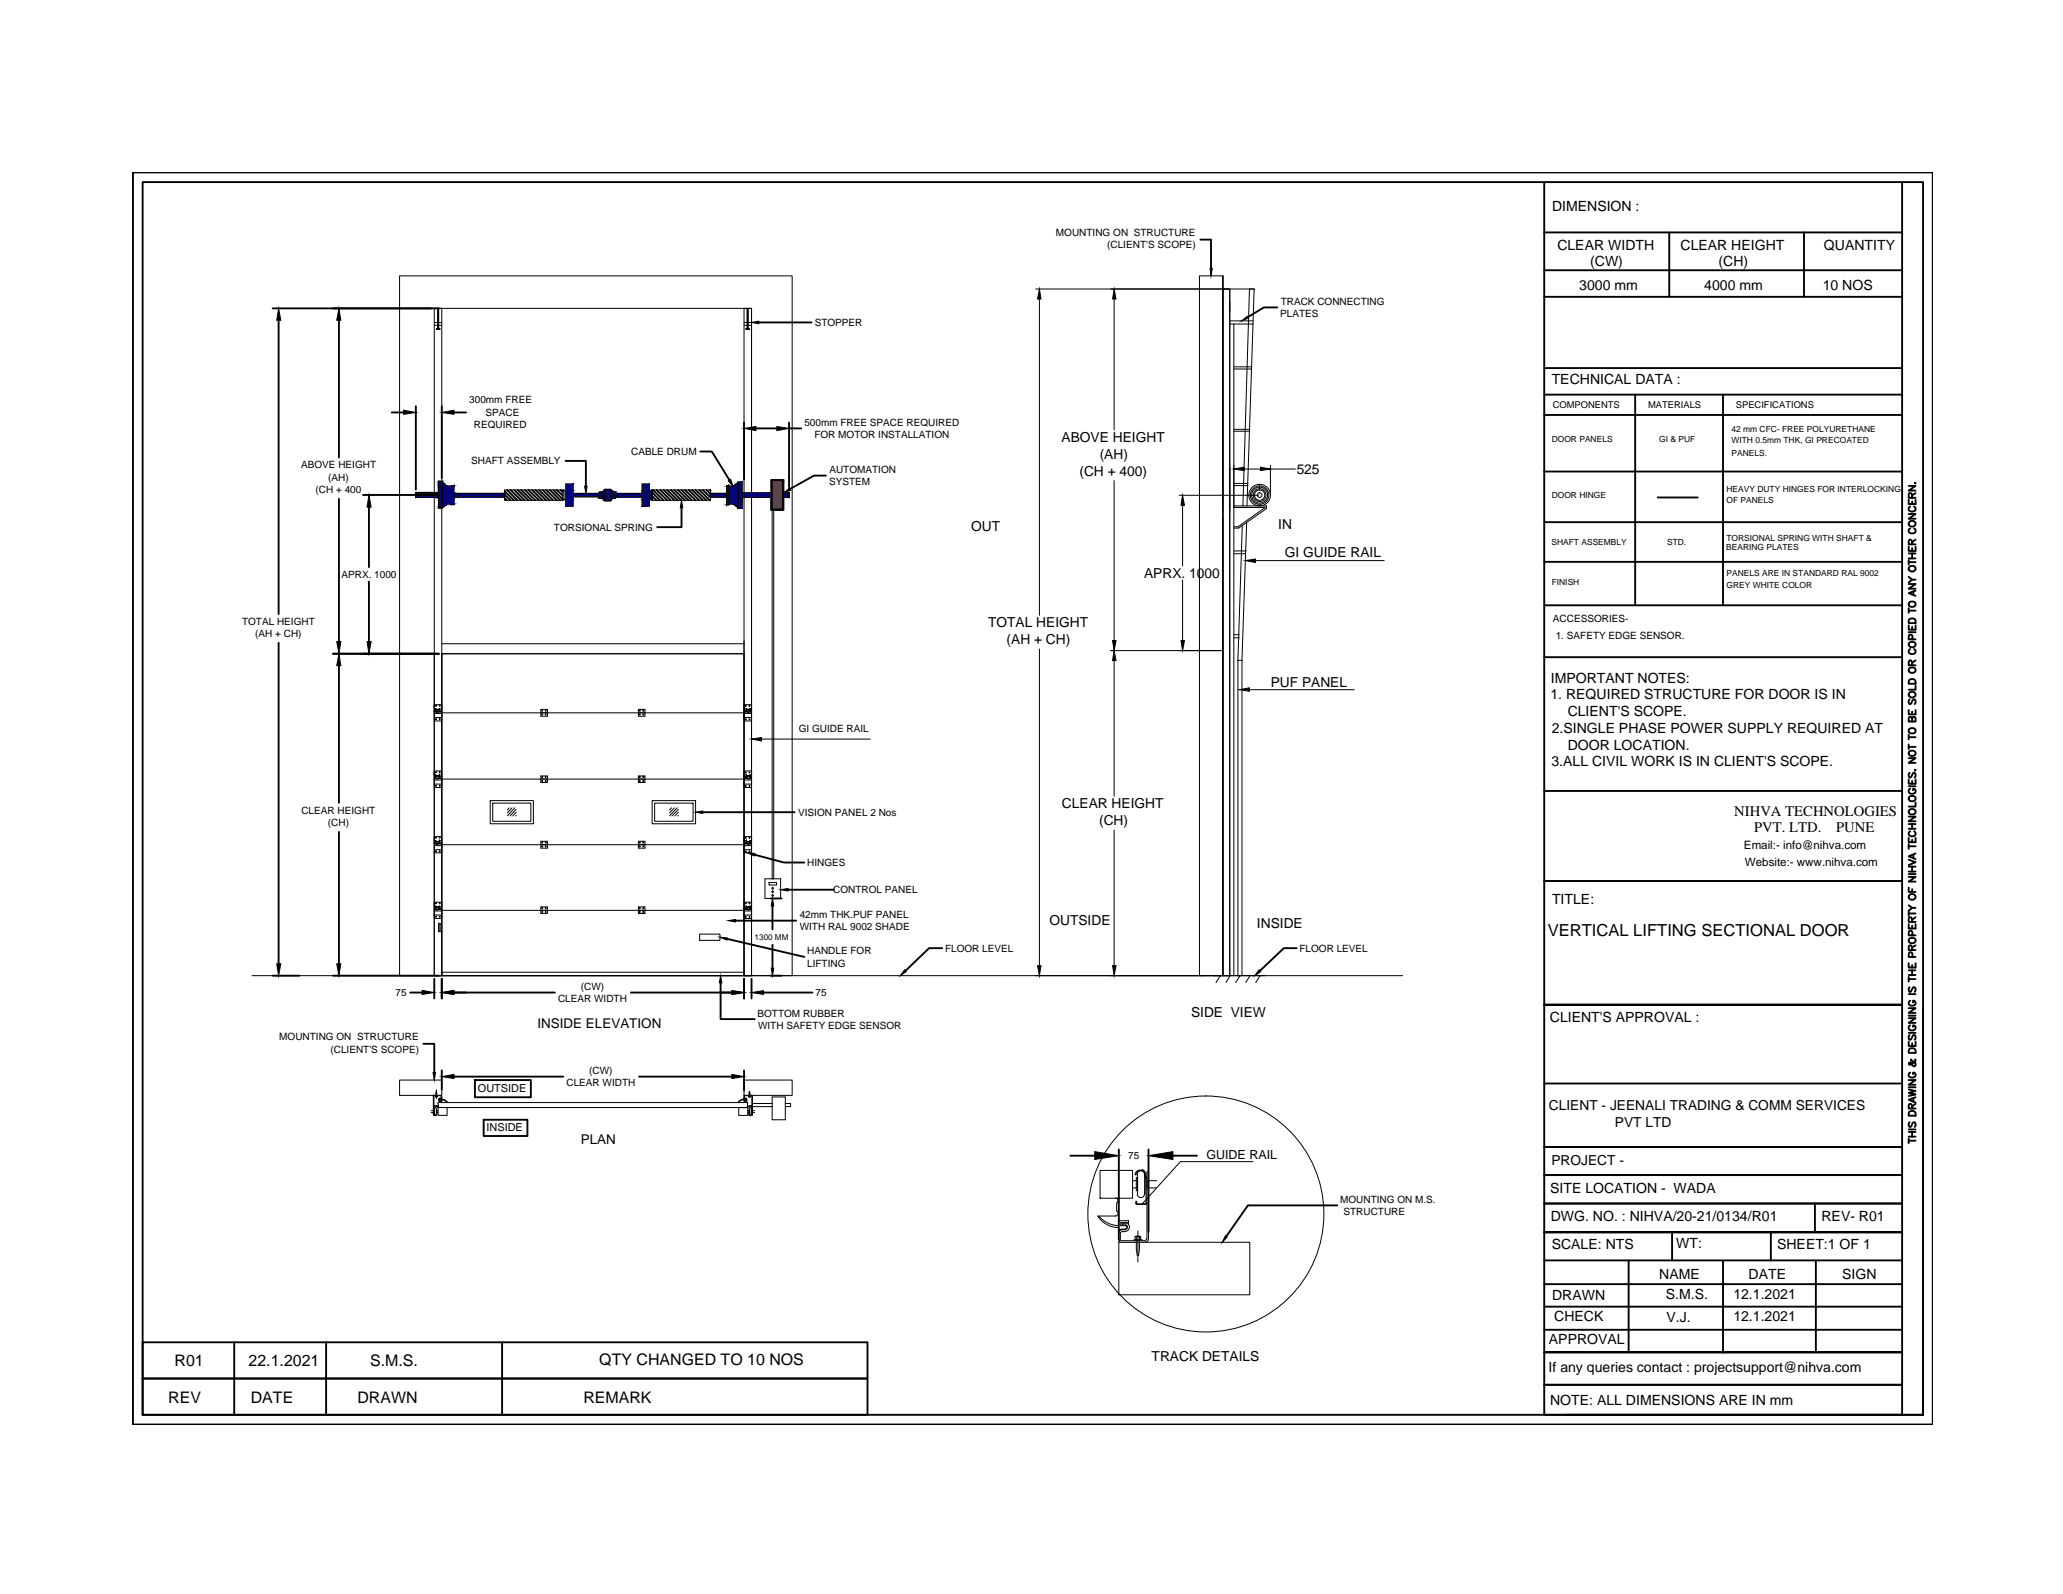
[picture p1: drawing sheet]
<svg xmlns="http://www.w3.org/2000/svg" width="279mm" height="216mm" viewBox="0 0 279 216" stroke-linecap="round" stroke-linejoin="round" font-family="sans-serif">
<defs><g id="words">
<g font-size="2.2">
<text x="209.6" y="126.8">VERTICAL LIFTING SECTIONAL DOOR</text>
<text x="23.6" y="185.1">R01</text>
<text x="33.7" y="185.1">22.1.2021</text>
<text x="50.1" y="185.1">S.M.S.</text>
<text x="81.2" y="184.9">QTY CHANGED TO 10 NOS</text>
<text x="22.8" y="190">REV</text>
<text x="34" y="190">DATE</text>
<text x="48.4" y="190">DRAWN</text>
<text x="79" y="190">REMARK</text>
</g>
<g font-size="2">
<text x="234.9" y="110.6">NIHVA TECHNOLOGIES</text>
<text x="237.6" y="112.7">PVT. LTD.</text>
<text x="248.7" y="112.7">PUNE</text>
</g>
<g font-size="1.9">
<text x="210.2" y="28.6">DIMENSION :</text>
<text x="210.9" y="33.8">CLEAR WIDTH</text>
<text x="227.6" y="33.8">CLEAR HEIGHT</text>
<text x="247" y="33.8">QUANTITY</text>
<text x="213.9" y="39.2">3000 mm</text>
<text x="215.4" y="36.1">(CW)</text>
<text x="230.8" y="39.2">4000 mm</text>
<text x="232.8" y="36.1">(CH)</text>
<text x="246.9" y="39.2">10 NOS</text>
<text x="210.2" y="52">TECHNICAL DATA :</text>
<text x="143.8" y="59.8">ABOVE HEIGHT</text>
<text x="146.2" y="64.4">(CH + 400)</text>
<text x="148.9" y="62.1">(AH)</text>
<text x="175.6" y="64.2">525</text>
<text x="131.5" y="71.9">OUT</text>
<text x="173.1" y="71.7">IN</text>
<text x="174" y="75.5">GI GUIDE RAIL</text>
<text x="155" y="78.3">APRX. 1000</text>
<text x="133.8" y="85">TOTAL HEIGHT</text>
<text x="136.3" y="87.3">(AH + CH)</text>
<text x="172.1" y="93">PUF PANEL</text>
<text x="210" y="94.7">1. REQUIRED STRUCTURE FOR DOOR IS IN</text>
<text x="210" y="92.5">IMPORTANT NOTES:</text>
<text x="210.2" y="99.3">2.SINGLE PHASE POWER SUPPLY REQUIRED AT</text>
<text x="212.3" y="97">CLIENT'S SCOPE.</text>
<text x="212.3" y="101.5">DOOR LOCATION.</text>
<text x="210.1" y="103.8">3.ALL CIVIL WORK IS IN CLIENT'S SCOPE.</text>
<text x="143.8" y="109.5">CLEAR HEIGHT</text>
<text x="148.9" y="111.8">(CH)</text>
<text x="142.1" y="125.3">OUTSIDE</text>
<text x="170.2" y="125.7">INSIDE</text>
<text x="210.2" y="122.5">TITLE:</text>
<text x="161.3" y="137.7">SIDE VIEW</text>
<text x="209.9" y="138.4">CLIENT'S APPROVAL :</text>
<text x="209.8" y="150.4">CLIENT - JEENALI TRADING &amp; COMM SERVICES</text>
<text x="218.7" y="152.7">PVT LTD</text>
<text x="209.9" y="161.6">SITE LOCATION - WADA</text>
<text x="210.1" y="157.8">PROJECT -</text>
<text x="210" y="165.4">DWG. NO. : NIHVA/20-21/0134/R01</text>
<text x="246.7" y="165.4">REV- R01</text>
<text x="210.2" y="169.2">SCALE: NTS</text>
<text x="224.7" y="173.2">NAME</text>
<text x="227" y="169.1">WT:</text>
<text x="236.8" y="173.2">DATE</text>
<text x="240.7" y="169.1">SHEET:1 OF 1</text>
<text x="249.5" y="173.2">SIGN</text>
<text x="210.2" y="176.1">DRAWN</text>
<text x="210.5" y="178.9">CHECK</text>
<text x="225.6" y="176">S.M.S.</text>
<text x="225.7" y="179.1">V.J.</text>
<text x="234.8" y="175.9">12.1.2021</text>
<text x="234.8" y="178.9">12.1.2021</text>
<text x="156" y="184.3">TRACK DETAILS</text>
<text x="209.7" y="185.8">If any queries contact : projectsupport@nihva.com</text>
<text x="209.8" y="182">APPROVAL</text>
<text x="209.9" y="190.3">NOTE: ALL DIMENSIONS ARE IN mm</text>
</g>
<g font-size="1.8">
<text x="72.8" y="139.2">INSIDE ELEVATION</text>
<text x="78.7" y="154.9">PLAN</text>
</g>
<text font-size="1.7" x="163.4" y="157">GUIDE RAIL</text>
<g font-size="1.6">
<text x="236.2" y="115">Email:- info@nihva.com</text>
<text x="236.3" y="117.3">Website:- www.nihva.com</text>
</g>
<g font-size="1.5">
<text x="64.7" y="147.9">OUTSIDE</text>
<text x="65.9" y="153.2">INSIDE</text>
</g>
<g font-size="1.4">
<text x="143" y="32">MOUNTING ON STRUCTURE</text>
<text x="150" y="33.6">(CLIENT'S SCOPE)</text>
<text x="173.5" y="41.3">TRACK CONNECTING</text>
<text x="110.3" y="44.1">STOPPER</text>
<text x="173.4" y="43">PLATES</text>
<text x="63.6" y="54.6">300mm FREE</text>
<text x="64.2" y="57.9">REQUIRED</text>
<text x="65.8" y="56.3">SPACE</text>
<text x="108.9" y="57.7">500mm FREE SPACE REQUIRED</text>
<text x="110.3" y="59.3">FOR MOTOR INSTALLATION</text>
<text x="40.8" y="63.4">ABOVE HEIGHT</text>
<text x="44.5" y="65.1">(AH)</text>
<text x="63.8" y="62.9">SHAFT ASSEMBLY</text>
<text x="85.5" y="61.6">CABLE DRUM</text>
<text x="112.3" y="65.7">SYSTEM</text>
<text x="112.3" y="64.1">AUTOMATION</text>
<text x="42.7" y="66.7">(CH + 400</text>
<text x="75" y="71.9">TORSIONAL SPRING</text>
<text x="46.2" y="78.3">APRX. 1000</text>
<text x="32.8" y="84.7">TOTAL HEIGHT</text>
<text x="34.6" y="86.3">(AH + CH)</text>
<text x="210.3" y="84.3">ACCESSORIES-</text>
<text x="210.7" y="86.6">1. SAFETY EDGE SENSOR.</text>
<text x="108.2" y="99.1">GI GUIDE RAIL</text>
<text x="40.8" y="110.2">CLEAR HEIGHT</text>
<text x="44.4" y="111.9">(CH)</text>
<text x="108.1" y="110.5">VISION PANEL 2 Nos</text>
<text x="109.3" y="117.3">HINGES</text>
<text x="108.3" y="124.4">42mm THK.PUF PANEL</text>
<text x="112.8" y="121">CONTROL PANEL</text>
<text x="108.3" y="126">WITH RAL 9002 SHADE</text>
<text x="109.3" y="129.3">HANDLE FOR</text>
<text x="109.3" y="130.9">LIFTING</text>
<text x="128" y="128.9">FLOOR LEVEL</text>
<text x="176" y="128.9">FLOOR LEVEL</text>
<text x="53.6" y="134.9">75</text>
<text x="75.6" y="135.7">CLEAR WIDTH</text>
<text x="78.7" y="134.1">(CW)</text>
<text x="102.6" y="137.7">BOTTOM RUBBER</text>
<text x="110.5" y="134.9">75</text>
<text x="37.8" y="140.9">MOUNTING ON STRUCTURE</text>
<text x="44.8" y="142.6">(CLIENT'S SCOPE)</text>
<text x="102.7" y="139.3">WITH SAFETY EDGE SENSOR</text>
<text x="76.7" y="147.1">CLEAR WIDTH</text>
<text x="79.8" y="145.5">(CW)</text>
<text x="152.8" y="157">75</text>
<text x="181.5" y="162.9">MOUNTING ON M.S.</text>
<text x="182" y="164.6">STRUCTURE</text>
</g>
<g font-size="1.3">
<text x="210.3" y="55.3">COMPONENTS</text>
<text x="223.2" y="55.3">MATERIALS</text>
<text x="235.1" y="55.3">SPECIFICATIONS</text>
</g>
<g font-size="1.1">
<text x="210.2" y="59.8">DOOR PANELS</text>
<text x="224.7" y="59.8">GI &amp; PUF</text>
<text x="234.5" y="58.5">42 mm CFC- FREE POLYURETHANE</text>
<text x="234.5" y="60.1">WITH 0.5mm THK, GI PRECOATED</text>
<text x="234.5" y="61.8">PANELS.</text>
<text x="210.2" y="67.5">DOOR HINGE</text>
<text x="233.8" y="66.6">HEAVY DUTY HINGES FOR INTERLOCKING</text>
<text x="233.8" y="68.2">OF PANELS</text>
<text x="210.1" y="73.9">SHAFT ASSEMBLY</text>
<text x="225.8" y="73.9">STD.</text>
<text x="233.8" y="74.5">BEARING PLATES</text>
<text x="233.8" y="73.2">TORSIONAL SPRING WITH SHAFT &amp;</text>
<text x="210.2" y="79.2">FINISH</text>
<text x="233.8" y="78">PANELS ARE IN STANDARD RAL 9002</text>
<text x="233.8" y="79.7">GREY WHITE COLOR</text>
<text x="102.2" y="127.3">1300 MM</text>
</g>
</g></defs>
<!-- layer: at_Rect -->
<path d="M59.8 131.7h41v.5h-41zM59.8 132.2v-43.7h41v43.7" fill="none" stroke="#000" stroke-width=".14"/>
<!-- layer: at_Entity -->
<g fill="none" stroke="#000" stroke-width=".14">
<path d="M58.8 96h.2v.1v-.1zM58.8 96.4h1M58.8 96.2h1M58.8 96.6h1M58.8 97.2h1M58.9 96.3v-.1v.1h.1h-.2h.2v.1M58.9 96.2h.1M59 96.1h.5h-.5M59 96.1h.1M59 96.3h.1M59.2 96.4v.1h.1v-.1M59.4 96.4v-.1h.2v.1"/>
<path d="M59.5 96.1v.2h.1h-.1M59.5 96h.1M59.6 96l-.1 .1M59.8 96h-.3v.1M59.8 95.4h-1v.6M100.8 96h.3v.1M100.8 95.4h1v.6M100.8 96.4h1M100.8 96.2h1M100.8 96.6h1M100.8 97.2h1M101 96h.1v.1"/>
<path d="M101 96.4v-.1h.2v.1M101.1 96.1v.2h-.1h.1M101.1 96h.1M101.3 96.4v.1h.1v-.1M101.6 96.1h-.5h.5M101.6 96.1h.1M101.6 96v.1v-.1h.2zM101.6 96.3h.1M101.7 96.3v-.1v.1h-.1h.2h-.2v.1M101.7 96.2h.1M58.8 113.9h.2v.1v-.1zM58.8 105h.2v.1v-.1z"/>
<path d="M58.8 105.4h1M58.8 105.2h1M58.8 105.6h1M58.8 106.2h1M58.8 114.3h1M58.8 114.1h1M58.8 114.5h1M58.8 115.1h1M58.9 114.2v-.1v.1h.1h-.2h.2v.1M58.9 114.1h.1M58.9 105.3v-.1v.1h.1h-.2h.2v.1M58.9 105.2h.1"/>
<path d="M59 114h.5h-.5M59 105.1h.5h-.5M59 105.1h.1M59 105.3h.1M59 113.9v.1M59 114.2h.1M59.2 105.4v.1h.1v-.1M59.2 114.3v.1h.1v-.1M59.4 114.3v-.1h.2v.1M59.4 105.4v-.1h.2v.1M59.5 113.9h.1M59.5 114v.2h.1h-.1"/>
<path d="M59.5 105h.1M59.5 105.1v.2h.1h-.1M59.5 105.3h.1M59.6 113.9h-.1v.1M59.6 105h-.1v.1M59.8 113.9h-.3v.1M59.8 113.3h-1v.6M59.8 105h-.3v.1M59.8 104.4h-1v.6M100.8 105h.3v.1M100.8 104.4h1v.6M100.8 113.9h.3v.1"/>
<path d="M100.8 113.3h1v.6M100.8 105.4h1M100.8 105.2h1M100.8 105.6h1M100.8 106.2h1M100.8 114.3h1M100.8 114.1h1M100.8 114.5h1M100.8 115.1h1M101 105h.1v.1M101 105.4v-.1h.2v.1M101 113.9h.1v.1"/>
<path d="M101 114.3v-.1h.2v.1M101.1 105h.1M101.1 105.1v.2h-.1h.1M101.1 105.3h.1M101.1 113.9h.1M101.1 114v.2h-.1h.1M101.3 105.4v.1h.1v-.1M101.3 114.3v.1h.1v-.1M101.6 105.1h-.5h.5M101.6 105.1h.1M101.6 105v.1v-.1h.2zM101.6 105.3h.1"/>
<path d="M101.6 114h-.5h.5M101.6 113.9v.1v-.1h.2zM101.6 113.9v.1M101.6 114.2h.1M101.7 105.3v-.1v.1h-.1h.2h-.2v.1M101.7 105.2h.1M101.7 114.2v-.1v.1h-.1h.2h-.2v.1M101.7 114.1h.1M34.1 132.2h155.9M58.8 122.8h.2zM58.8 123.2h1M58.8 123h1"/>
<path d="M58.8 123.4h1M58.8 123.9h1M58.9 123h.1h-.2h.2v.2M58.9 122.9v.1M59 122.8h.5h-.5M59 122.8h.1M59 123h.1M59.2 123.2v.1h.1v-.1M59.4 123.2v-.2h.2v.2M59.5 122.8v.2h.1h-.1M59.5 123h.1M59.5 122.7v.1"/>
<path d="M59.6 122.8h-.1M59.8 122.8h-.3M59.8 122.2h-1v.6M100.8 122.8h.3M100.8 122.2h1v.6M100.8 123.2h1M100.8 123h1M100.8 123.4h1M100.8 123.9h1M101 122.8h.1M101 123.2v-.2h.2v.2M101.1 122.8v.2h-.1h.1"/>
<path d="M101.1 123h.1M101.1 122.7v.1M101.3 123.2v.1h.1v-.1M101.6 122.8h-.5h.5M101.6 122.8h.1M101.6 122.8h.2zM101.6 123h.1M101.7 123h-.1h.2h-.2v.2M101.7 122.9v.1"/>
</g>
<!-- layer: 0 -->
<g fill="none" stroke="#000" stroke-width=".14">
<path d="M54.1 37.4h53.2v94.8h-53.2zM140.3 39.1h29.6l-1 29.4M162.4 37.4h3.2v94.8h-3.2zM165.6 39.1h1v93.1h-1zM169.2 39.1l-.9 29.4M57.8 41.8h44M58.8 41.8h1v90.4h-1zM58.8 44.1h1M58.8 43.7h1M59.1 44.5h.5v.1h-.5zM59.3 41.8v2.7l.1-.1M59.4 41.8l-.1 .1"/>
<path d="M59.4 41.8v2.7M59.4 41.9l-.1 .1M59.4 41.9l-.1 .2M59.4 42.1l-.1 .1M59.4 42.2l-.1 .1M59.4 42.3l-.1 .1M59.4 42.4l-.1 .2M59.4 42.6l-.1 .1M59.4 42.7l-.1 .1M59.4 42.8l-.1 .1M59.4 42.9l-.1 .1M59.4 43l-.1 .2"/>
<path d="M59.4 43.2l-.1 .1M59.4 43.3l-.1 .1M59.4 43.4l-.1 .1M59.4 43.5l-.1 .1M59.4 43.6l-.1 .2M59.4 44l-.1 .1M59.4 44.1l-.1 .2M59.4 44.3l-.1 .1M59.4 43.8l-.1 .1M59.4 43.9l-.1 .1M100.8 41.8h1v90.4h-1zM100.8 44.1h1"/>
<path d="M100.8 43.7h1M101 44.5h.5v.1h-.5zM101.2 41.8v2.7M101.3 41.8l-.1 .1M101.3 43.7h.1M101.3 41.9l-.1 .1M101.3 42l-.1 .1M101.3 42.1l-.1 .1M101.3 42.2l-.1 .1M101.3 42.3l-.1 .1M101.3 42.4l-.1 .2M101.3 42.6l-.1 .1"/>
<path d="M101.3 42.7l-.1 .1M101.3 42.8l-.1 .2M101.3 42.9l-.1 .1M101.3 43l-.1 .2M101.3 43.2l-.1 .1M101.3 43.3l-.1 .1M101.3 43.4l-.1 .1M101.3 43.5l-.1 .2M101.3 44l-.1 .1M101.3 44.1l-.1 .2M101.3 44.3l-.1 .1M101.3 44.4l-.1 .1"/>
<path d="M101.3 43.7l-.1 .1M101.3 43.8l-.1 .1M101.3 43.9l-.1 .1M101.3 41.8v2.7M101.8 41.8v90.4h-1v-45.4M140.8 40.5v42.8M150.9 40.5v17.7M167.1 49.7h2.4M167.1 50h2.4M167.1 58.2h2.2M167.1 58.4h2.1M56.3 67.4h3.1v1.4"/>
<path d="M59.4 65.2h.5v.1M59.9 65.3l.7 .6h.6M59.9 65.3v3.5l.7-.5h.6M76.2 66.4h-7.9v.4h-6.8v-1h-.3v2.6h.3v-1.1h6.8v.5h7.9M76.2 66.4h.2M76.2 66.4v1.4M76.4 66.4h.1M76.4 67.7h.1M76.4 66.4h.2M76.4 67.7h.2M76.4 67.7l-.2 .1M76.4 66.4v1.3"/>
<path d="M81.1 66.8h-3.5v-1.2h-1v3h1v-1.3h3.5l.1 .2h.4M81.1 66.8v.5M81.6 66.6h-.4l-.1 .2M81.6 66.6l.3-.3v1.5l-.3-.3M81.6 66.6v.9M82.9 66.6l-.2-.3v1.5l.2-.3h.4l.2-.2h3.5v1.3h.9v-.9l.5 .1h7.8v-.5h2.2v1.1M82.9 66.6h.4l.2 .2M82.9 66.6v.9M83.5 66.8v.5M88.2 66.4h.1M88.2 66.4h-.3v-.8h-.9v1.2h-3.5M88.2 66.4v1.3"/>
<path d="M88.4 66.4h7.8v.4h2.2M88.4 66.4h-.2M88.4 66.4v1.4M98.7 65.8h.1M98.7 65.8h-.3v1.5M98.7 65.8v2.6M100 65.3h.5v1.4h3.9M100 65.3l-.7 .6h-.6M100 65.3h.1M100.5 66.7v.7M101 67.4h-.5v.9M104.4 67.4h-3.9v1.4h-.5l-.7-.5h-.6"/>
<path d="M104.4 65h1.7v4.1h-1.7zM104.6 69.1v49.9M104.8 69.1v49.9M106.9 66.7h-.8v.7h.8M150.9 65.1v21.7M159.7 67.1h10.7M160.2 68.4v8.3M160.2 78.6v8.2M162.4 68.5v.3M167.1 65.8h1.9M167.1 65.5h1.9M167.1 68.5h4.4v.4l-3.8 2.6h-.6"/>
<path d="M167.1 63v5.7h4.2l-3.6 2.7h-.6M168.2 71.2l-.5 18.2M168.5 63.5h2.2M168.8 70.8l-.6 18.6M170 75.9h17.5M172.1 63v3.9M172.1 63.5h3.3M58.8 97.6h1M58.8 88.5v43.7h1v-43.7M59.8 87.2h41M59.8 96.5h41M73.3 96.1h.8v.9h-.8z"/>
<path d="M86.5 96.1h.8v.9h-.8zM100.8 97.6h1M140.8 87.9v42.9M150.4 88.1h15.1M150.9 89.5v18.4M169.2 93.4h14.2M58.8 106.7h1M58.8 115.5h1M59.8 114.4h41M59.8 105.5h41M66.4 108.4h5.8v3.2h-5.8zM66.7 108.8h5.2v2.4h-5.2z"/>
<path d="M69 109.4l-.3 .3M69.4 109.4l-.7 .7M69.7 109.4l-1 1.1M69.9 109.6l-.8 .9M69.9 110l-.5 .5M69.9 110.4l-.1 .1M73.3 105.1h.8v.9h-.8zM73.3 113.9h.8v1h-.8zM86.5 105.1h.8v.9h-.8zM86.5 113.9h.8v1h-.8zM88.3 108.4h5.9v3.2h-5.9zM88.7 108.8h5.2v2.4h-5.2z"/>
<path d="M90.9 109.4l-.2 .3M91.3 109.4l-.6 .7M91.7 109.4l-1 1.1M91.9 109.6l-.9 .9M91.9 110l-.5 .5M91.9 110.4l-.1 .1M100.8 106.7h1M100.8 115.5h1M103.1 100.1h14.8M103.6 119h2.1v2.7h-2.1zM104.2 119.5h1v.4h-1zM150.9 112.4v18.4"/>
<path d="M58.8 124.4h1M59.8 125.1h-.4v1.1h.4M59.8 123.3h41M73.3 122.8h.8v.9h-.8zM86.5 122.8h.8v.9h-.8zM94.8 126.5h2.7v.9h-2.7zM100.8 124.4h1M140.3 132.2h25.2M54.1 146.3h5.7v2.1h-5.7zM100.8 146.3h6.5v2.1h-6.5zM101.9 149.5h2.7M101.9 149.9h2.7"/>
<path d="M104.6 148.6h1.8v3.1h-1.8zM106.4 149.5h.7v.4h-.7M169.7 157.3h-9.8l-5.2 5.8M148.7 164.7h2.4M151.5 168.3h17.8v7.1h-17.8z"/>
<circle cx="170.6" cy="67.1" r="1.46"/>
<circle cx="170.6" cy="67.1" r="1.25"/>
<circle cx="170.6" cy="67.1" r=".87"/>
<circle cx="170.6" cy="67.1" r="1.08"/>
<circle cx="170.6" cy="67.1" r=".7"/>
<circle cx="170.6" cy="67.1" r=".32"/>
<circle cx="59" cy="95.6" r=".06"/>
<circle cx="59" cy="97.4" r=".06"/>
<circle cx="59.6" cy="97.4" r=".06"/>
<circle cx="59.6" cy="95.6" r=".06"/>
<circle cx="73.4" cy="96.8" r=".06"/>
<circle cx="73.4" cy="96.3" r=".06"/>
<circle cx="73.9" cy="96.8" r=".06"/>
<circle cx="73.9" cy="96.3" r=".06"/>
<circle cx="86.6" cy="96.3" r=".06"/>
<circle cx="86.6" cy="96.8" r=".06"/>
<circle cx="87.1" cy="96.8" r=".06"/>
<circle cx="87.1" cy="96.3" r=".06"/>
<circle cx="101" cy="95.6" r=".06"/>
<circle cx="101" cy="97.4" r=".06"/>
<circle cx="101.5" cy="97.4" r=".06"/>
<circle cx="101.5" cy="95.6" r=".06"/>
<circle cx="59" cy="106.4" r=".06"/>
<circle cx="59" cy="113.5" r=".06"/>
<circle cx="59" cy="115.3" r=".06"/>
<circle cx="59" cy="104.6" r=".06"/>
<circle cx="59.6" cy="104.6" r=".06"/>
<circle cx="59.6" cy="106.4" r=".06"/>
<circle cx="59.6" cy="113.5" r=".06"/>
<circle cx="59.6" cy="115.3" r=".06"/>
<circle cx="73.4" cy="114.1" r=".06"/>
<circle cx="73.4" cy="114.6" r=".06"/>
<circle cx="73.4" cy="105.2" r=".06"/>
<circle cx="73.4" cy="105.8" r=".06"/>
<circle cx="73.9" cy="105.8" r=".06"/>
<circle cx="73.9" cy="114.1" r=".06"/>
<circle cx="73.9" cy="105.2" r=".06"/>
<circle cx="73.9" cy="114.6" r=".06"/>
<circle cx="86.6" cy="114.1" r=".06"/>
<circle cx="86.6" cy="105.2" r=".06"/>
<circle cx="86.6" cy="114.6" r=".06"/>
<circle cx="86.6" cy="105.8" r=".06"/>
<circle cx="87.1" cy="105.8" r=".06"/>
<circle cx="87.1" cy="114.1" r=".06"/>
<circle cx="87.1" cy="105.2" r=".06"/>
<circle cx="87.1" cy="114.6" r=".06"/>
<circle cx="101" cy="104.6" r=".06"/>
<circle cx="101" cy="106.4" r=".06"/>
<circle cx="101" cy="115.3" r=".06"/>
<circle cx="101" cy="113.5" r=".06"/>
<circle cx="101.5" cy="113.5" r=".06"/>
<circle cx="101.5" cy="104.6" r=".06"/>
<circle cx="101.5" cy="106.4" r=".06"/>
<circle cx="101.5" cy="115.3" r=".06"/>
<circle cx="59" cy="122.4" r=".06"/>
<circle cx="59" cy="124.2" r=".06"/>
<circle cx="59.6" cy="124.2" r=".06"/>
<circle cx="59.6" cy="122.4" r=".06"/>
<circle cx="73.4" cy="123.5" r=".06"/>
<circle cx="73.4" cy="123" r=".06"/>
<circle cx="73.9" cy="123" r=".06"/>
<circle cx="73.9" cy="123.5" r=".06"/>
<circle cx="86.6" cy="123.5" r=".06"/>
<circle cx="86.6" cy="123" r=".06"/>
<circle cx="87.1" cy="123" r=".06"/>
<circle cx="87.1" cy="123.5" r=".06"/>
<circle cx="101" cy="122.4" r=".06"/>
<circle cx="101" cy="124.2" r=".06"/>
<circle cx="101.5" cy="124.2" r=".06"/>
<circle cx="101.5" cy="122.4" r=".06"/>
<circle cx="104.6" cy="120.8" r=".11"/>
<circle cx="104.6" cy="120.3" r=".11"/>
<circle cx="104.6" cy="121.3" r=".11"/>
<circle cx="163.3" cy="164.4" r="16"/>
</g>
<path d="M59.8 132.2h41" fill="none" stroke="#a6a6a6" stroke-width=".14"/>
<g fill="none" stroke="#000" stroke-width=".25">
<path d="M18 23.4h243.8v169.5h-243.8zM19.3 24.7h241.1v166.9h-241.1zM162.6 32.5h1.4v3.9M209.1 24.7v166.9h48.5v-166.9M209.1 31.5h48.5M209.1 36.6h48.5M226.1 31.5v8.7M244.3 31.5v8.7M36.9 41.8h22.6M37.7 43.4v39.8M45.9 43.4v18.6M53.1 55.9h1.6"/>
<path d="M56.3 55v11.3M59.8 55v9.8M61.5 55.9h1.6M100.8 57.2v7.7M102.4 58h2.8M102.8 43.7h7.1M106.9 57.2v9.1M106.9 58h1.6M173 41.6h-1.8l-2.2 1.4M209.1 40.2h48.5M209.1 53.5h48.5M209.1 56.2h48.5"/>
<path d="M209.1 49.9h48.5M221.5 53.5v28.5M233.4 53.5v28.5M45.9 67.5v19.4M49.2 67h10.3M50 68.7v8.1M50 78.8v8.1M59.4 66.7h-3.1v.7M59.4 65.2v2.2M59.4 68.8h.5M61.5 66.8v.5M68.3 66.5l1.3 1.3"/>
<path d="M68.3 67l.8 .8M68.3 67.5l.3 .3M68.3 66.8v.5M68.7 66.4l1.4 1.4M69.1 66.4l1.5 1.4M69.7 66.4l1.3 1.4M70.1 66.4l1.5 1.4M70.6 66.4l1.4 1.4M71.1 66.4l1.4 1.4M71.6 66.4l1.4 1.4M72.1 66.4l1.4 1.4M72.5 66.4l1.5 1.4"/>
<path d="M73 66.4l1.4 1.4M73.5 66.4l1.4 1.4M74 66.4l1.4 1.4M74.5 66.4l1.4 1.4M74.9 66.4l1.3 1.2M75.4 66.4l.8 .7M75.9 66.4l.3 .3M76.6 62.4h2.7v3.5M81.9 66.3h.8M81.9 67.8h.8M87.9 66.4v1.3M88.4 66.7l1 1.1"/>
<path d="M88.4 67.3l.5 .5M88.4 67.7v.1M88.4 66.4l1.4 1.4M88.9 66.4l1.5 1.4M89.4 66.4l1.4 1.4M89.9 66.4l1.4 1.4M90.4 66.4l1.4 1.4M90.9 66.4l1.4 1.4M91.3 66.4l1.5 1.4M91.8 66.4l1.4 1.4M92.3 68.8v2.6h-3.3M92.3 66.4l1.4 1.4"/>
<path d="M92.8 66.4l1.4 1.4M93.3 66.4l1.4 1.4M93.7 66.4l1.5 1.4M94.2 66.4l1.4 1.4M94.7 66.4l1.4 1.4M94.8 61.2h1.6l2.4 3.8M95.2 66.4l1 1M95.7 66.4l.5 .5M96.2 66.4h.1M96.2 66.8v.5M98.4 68.4h.3M100 65.3v3.5"/>
<path d="M104.5 65.1h1.5v3.9h-1.5zM106.9 66.7v.7M111.9 64.4h-1.6l-3.3 1.8M209.1 63.9h48.5M209.1 70.7h48.5M209.1 76.1h48.5M224.5 67.4h5.4M258.5 79.1h.9l-.9 .6h.9M258.5 74v.6h.9v-.6M258.5 69.6h.9l-.9 .7h.9M258.5 67.7v.6h.9v-.6M258.5 65.8h.9l-.9 .6h.9"/>
<path d="M258.5 75.8v.7M258.5 78.1l.5 .4M258.5 76.1h.9M258.5 75.6h.9M258.5 75h.9M258.6 76.7a.46 .46 0 0 1 .6 0 .46 .46 0 0 1 .2 .5 .46 .46 0 0 1-.6 .2 .46 .46 0 0 1-.3-.5zM258.7 71.6l-.2 .2a.45 .45 0 0 0 .5 .5 .45 .45 0 0 0 .4-.6l-.2-.1M258.7 68.6l-.2 .2a.45 .45 0 0 0 .5 .5 .45 .45 0 0 0 .4-.6l-.2-.1M259 73.7l-.1-.5-.3-.1-.1 .6h.9M259 67.4v-.4l-.2-.2h-.2l-.1 .6h.9M259 67.9v.4M259 74.2v.4"/>
<path d="M259 75v.6M259.3 65.4h.1zM259.4 80l-.9 .3 .9 .4M259.4 78.5h-.4l-.5 .4M259.4 73.1l-.4 .3M259.4 66.8l-.4 .3M37.7 87.1v43.4M45.1 88.5h14.4M45.9 90.2v18.5M209.1 82h48.5M209.1 89h48.5M258.5 96.2v.6h.9v-.6"/>
<path d="M258.5 84.7v.6h.9v-.6M258.5 82.4v.6M258.5 99.5v.6M258.5 99.9h.9M258.5 85.6h.9M258.5 82.7h.9M258.5 98.8a.47 .47 0 0 1 .6-.2 .47 .47 0 0 1 .3 .6 .47 .47 0 0 1-.6 .2 .47 .47 0 0 1-.3-.6zM258.5 90.6a.47 .47 0 0 1 .6-.2 .47 .47 0 0 1 .3 .6 .47 .47 0 0 1-.6 .1 .47 .47 0 0 1-.3-.5zM258.5 87.1a.5 .5 0 0 1 .6-.2 .5 .5 0 0 1 .3 .5 .46 .46 0 0 1-.5 .3 .46 .46 0 0 1-.4-.6zM258.5 83.9a.51 .51 0 0 1 .7-.1 .51 .51 0 0 1 .2 .6h-.9zM258.5 81.6a.47 .47 0 0 1 .6-.1 .47 .47 0 0 1 .3 .5 .47 .47 0 0 1-.6 .2 .47 .47 0 0 1-.3-.6zM258.6 94.7l-.1 .2 .1 .5 .2-.1 .4-.6h.1l.1 .2-.1 .5"/>
<path d="M258.6 93.8a.46 .46 0 0 1 .6-.1 .46 .46 0 0 1 .2 .6 .46 .46 0 0 1-.6 .2 .46 .46 0 0 1-.3-.6zM258.6 92.1a.51 .51 0 0 1 .6-.1 .51 .51 0 0 1 .2 .6h-.9zM258.7 87.9a.35 .35 0 0 0-.2 .4 .35 .35 0 0 0 .3 .3h.3a.35 .35 0 0 0 .3-.3 .35 .35 0 0 0-.2-.4M259 97.3l.1-.2h.2l.1 .2v.4h-.9l.1-.6h.2l.2 .2v.4M259 90.1v-.4l-.3-.3-.2 .3v.4h.9M259 84.9v.4M259 96.4v.4M259 86.6v-.6h-.4l-.1 .6h.9M259.1 80.1v.5M259.4 92.9v.5h-.9M259.4 89.4l-.4 .4M45.9 112.7v17.8"/>
<path d="M95.2 110h12.4M102.2 115.8l4 1h2.7M209.1 119.3h48.5M209.1 107.1h48.5M258.5 118.8h.9l-.9 .6h.9M258.5 116.4l.9 .4-.9 .4M258.5 113.5v.6h.9v-.6M258.5 110.6h.9l-.9 .6h.9M258.5 105.6v.6h.9v-.6M258.5 102.7h.9l-.9 .6h.9M258.5 100.8v.7M258.5 114.3v.7"/>
<path d="M258.5 118.4h.9M258.5 118.1h.9M258.5 117.4h.9M258.5 114.6h.9M258.5 112.3h.9M258.5 111.6h.9M258.5 106.5h.9M258.5 101.2h.9M258.5 109.8a.47 .47 0 0 1 .6-.2 .47 .47 0 0 1 .3 .5 .47 .47 0 0 1-.6 .2 .47 .47 0 0 1-.3-.5zM258.5 108a.5 .5 0 0 1 .6-.2 .5 .5 0 0 1 .3 .4 .46 .46 0 0 1-.5 .3 .46 .46 0 0 1-.4-.5zM258.6 104.7l-.1 .2 .1 .4 .2-.1 .4-.5 .2 .1v.1l-.1 .4M258.6 101.8a.48 .48 0 0 1 .5-.1 .48 .48 0 0 1 .3 .4 .46 .46 0 0 1-.5 .3 .46 .46 0 0 1-.4-.6z"/>
<path d="M258.7 112.6a.35 .35 0 0 0-.2 .4 .35 .35 0 0 0 .3 .3h.3a.35 .35 0 0 0 .3-.3 .35 .35 0 0 0-.2-.4M258.7 106.8l-.2 .2a.45 .45 0 0 0 .5 .5 .45 .45 0 0 0 .4-.5l-.3-.2v.2M259 105.8v.4M259 111.6v.7M259 113.7v.4M259 117.4v.7M259.1 115.8v.4M259.4 104.3v.1zM259.4 115.6l-.9 .4 .9 .4M259.4 108.7v.5h-.9M36.9 132.2h3.6M45.1 132.2h14.4"/>
<path d="M55.6 134.4h1.6M58.8 132.6v2.6M59.8 132.6v2.6M61.5 134.4h13.7M85.4 134.4h13.7M97.6 133.1v4.9h4.6M98.4 127.2l10.5 2.4M99.6 124.7h8.2M100.8 132.6v2.6M101.8 132.6v2.6M103.4 134.4h6.6M104.4 132.2h1.4"/>
<path d="M104.4 121.7h1.4M104.6 122.7v3.2M104.6 128v3.1M106.7 120.5h6.2M127.6 128.4h-1.8l-3.1 3.1M175.6 128.4h-1.7l-3.2 3.1M257.6 136.1h-48.5h48.5M258.5 137.9h.9l-.9 .6h.9M258.5 136.6h.9l-.9 .6h.9M258.5 130.5v.5h.9v-.5M258.5 125.2v.6h.9v-.6M258.5 120.2v.6h.9"/>
<path d="M258.5 123.4v.7M258.5 132.3v.7M258.5 139.9h.9M258.5 137.6h.9M258.5 134.6h.9M258.5 132.6h.9M258.5 132.1h.9M258.5 131.4h.9M258.5 123.7h.9M258.5 122.6l.5 .4M258.6 133.7l-.1 .2 .1 .5 .2-.1 .4-.6h.1l.1 .2-.1 .5M258.6 127.1a.46 .46 0 0 1 .6-.1 .46 .46 0 0 1 .2 .6 .47 .47 0 0 1-.6 .2 .47 .47 0 0 1-.3-.6z"/>
<path d="M258.7 138.9l-.2 .2a.45 .45 0 0 0 .5 .5 .45 .45 0 0 0 .4-.6l-.3-.1v.2M258.7 135.5a.35 .35 0 0 0-.2 .4 .35 .35 0 0 0 .3 .3h.3a.34 .34 0 0 0 .3-.3 .34 .34 0 0 0-.3-.4v.3M259 128.7v-.4l-.2-.3-.2 .1-.1 .6h.9M259 124.9l-.1-.6h-.3l-.1 .6h.9M259 120.4v.4M259 125.4v.4M259 130.7v.3M259 131.4v.7M259 129.6v-.5l-.2-.1h-.2l-.1 .6h.9M259 126.7v-.5l-.2-.1h-.2l-.1 .6h.9M259.4 123h-.4l-.5 .3M259.4 128l-.4 .3"/>
<path d="M259.4 124.2l-.4 .4M260.4 136.8v54.8h-48.4M57.3 141.4h1.5v3.9M59.8 145v2.6M61.5 145.8h14.8M64.3 146.3h7.6v2.3h-7.6zM65.5 151.7h5.9v2.2h-5.9zM86.5 145.8h12.6M100.8 145v2.7M145 156.5h3.3M151.5 155.7v12.2M155.5 155.7v11.2"/>
<path d="M158.8 156.5h3.3M209.1 146.8h48.5M209.1 155.3h48.5M209.1 159.2h48.5M258.5 147.6l.9 .2-.9 .2 .9 .2-.9 .2M258.5 146.3h.9l-.9 .6h.9M258.5 141.1v.6h.9v-.6M258.5 154.5h.9M258.5 154.2v.6M258.5 154h.9M258.5 153.3h.9M258.5 153h.9"/>
<path d="M258.5 147.3h.9M258.5 150.7a.53 .53 0 0 1 .9 .1v.3h-.9zM258.6 152l-.1 .2 .1 .4h.2l.4-.6h.1l.1 .2-.1 .4M258.6 142.1a.51 .51 0 0 1 .6-.1 .51 .51 0 0 1 .2 .6h-.9zM258.6 140.2l-.1 .2 .1 .4 .2-.1 .4-.5 .2 .1v.1l-.1 .4M258.7 145.3l-.2 .2a.45 .45 0 0 0 .5 .5 .45 .45 0 0 0 .4-.6l-.3-.1v.2M258.9 143.5l-.1 .1a.58 .58 0 0 1 .6 .7l-.3 .1-.4-.5-.2 .1 .1 .2h.2l.6-.5v-.1l-.1-.1M259 150.1l-.1-.5-.3-.1-.1 .6h.9M259 141.3v.4M259 153.3v.7M259.1 148.7v.5M259.4 148.6l-.9 .4 .9 .3"/>
<path d="M259.4 149.5l-.4 .3M181.1 163.3h-12.1l-2.9 4.2M209.1 163h48.5M209.1 170.7h48.5M209.1 177h48.5M209.1 173.9h48.5M220.6 170.7v12.5M226.5 166.9v3.8M233.4 170.8v12.4M239.8 166.9v3.8M245.8 163v3.9M245.9 170.7v12.5"/>
<path d="M257.6 166.9h-48.5h48.5M19.3 186.7h98.2v4.9h-98.2zM19.3 181.8h98.2v4.9h-98.2zM31.7 181.8v9.8M44.2 181.8v9.8M68 181.8v9.8M209.1 187.6h48.5M209.1 180.1h48.5M257.6 183.2h-48.5h48.5"/>
<circle cx="258.9" cy="70.9" r=".44"/>
<circle cx="258.9" cy="121.5" r=".44"/>
</g>
<g fill="#000" stroke="#000" stroke-width=".14">
<path d="M163.9 36.4h.3l-.2 1zM37.7 41.8l.3 1.6h-.5zM45.9 41.8l.3 1.6h-.6zM54.7 55.6l1.6 .3-1.6 .2zM59.8 55.9l1.7-.3v.5zM100.8 58l1.6-.2v.5zM101.8 43.7l1-.2v.3zM105.2 57.8l1.7 .2-1.7 .3zM140.8 39.1l.2 1.4h-.5zM150.9 39.1l.2 1.4h-.4zM168.2 43.5l.7-.7 .2 .3zM50 67l.3 1.7h-.6z"/>
<path d="M79.2 65.9h.3l-.2 .9zM92.3 67.8l.2 1h-.4zM98.7 65.1l.2-.2 .4 1zM106.1 66.7l.8-.6 .2 .3zM160.2 67.1l.2 1.3h-.5zM167.1 63.5l1.4-.2v.4zM168.7 75.9l1.3-.2v.5zM170.7 63.3l1.4 .2-1.4 .2zM45.9 88.5l.3 1.7h-.6zM45.6 86.9h.6l-.3 1.6zM49.7 86.9h.6l-.3 1.6zM150.9 88.1l.2 1.4h-.4z"/>
<path d="M150.7 86.8h.4l-.2 1.3zM159.9 86.8h.5l-.2 1.3zM167.9 93.4l1.3-.2v.4zM94.2 110l1-.2v.4zM101.3 115.5l.9 .1v.3zM101.8 100.1l1.3-.2v.5zM37.5 130.5h.5l-.3 1.7zM45.6 130.5h.6l-.3 1.7zM57.2 134.1l1.6 .3-1.6 .3zM59.8 134.4l1.7-.2v.5zM59.8 134.4l1.7-.3v.6zM97.6 132.2l.2 .9h-.4z"/>
<path d="M97.5 126.9l1 .1-.1 .3zM99.1 134.2l1.7 .2-1.7 .3zM98.7 124.7l.9-.2v.4zM101.8 134.4l1.6-.2v.5zM104.6 121.7l.2 1h-.3zM104.5 131.1h.3l-.2 1.1zM105.7 120.5l1-.2v.4zM122.5 131.3l.2 .3-.8 .6zM140.5 130.8h.5l-.2 1.4zM150.7 130.8h.4l-.2 1.4zM170.5 131.3l.2 .3-.8 .6zM58.6 145.3h.4l-.2 1z"/>
<path d="M59.8 145.8l1.7-.3v.6zM99.1 145.5l1.7 .3-1.7 .3zM148.3 156l3.2 .5-3.2 .5zM155.5 156.5l3.3-.5v1zM166 167.4l.2 .1-.7 .8z"/>
</g>
<path d="M59.4 125.1v1.1h.4zM59.4 125.1h.4v1.1z" fill="#545454" stroke="#545454" stroke-width=".14"/>
<g fill="#0000b8" stroke="#0000b8" stroke-width=".14">
<path d="M99.7 65.6l.3-.3v.3z"/>
<path d="M88.2 66.4h.2z"/>
<path d="M82.7 66.4h.1h-.1z"/>
<path d="M61.5 66.8h6.8z"/>
<path d="M62.5 67.3h5.8z"/>
<path d="M88.2 67.7h.2v.1z"/>
<path d="M59.9 68.6h.3l-.3 .2z"/>
<path d="M59.4 65.3l.5-.1v.1zM59.4 65.2v.1l.5-.1z"/>
<path d="M59.4 65.3h.5zM59.4 65.3h.5z"/>
<path d="M100 65.3h.5zM100 65.3h.5z"/>
<path d="M59.4 65.6l.5-.3v.3zM59.4 65.3v.3l.5-.3z"/>
<path d="M60 65.3l.2 .3h-.3zM59.9 65.3v.3z"/>
<path d="M59.4 65.8l.5-.2v.2zM59.4 65.6v.2l.5-.2z"/>
<path d="M59.9 65.8l.3-.2 .3 .2zM59.9 65.6v.2l.3-.2z"/>
<path d="M59.4 65.8h.5zM59.4 65.8h.5z"/>
<path d="M59.9 65.8h.6zM59.9 65.8h.6z"/>
<path d="M59.4 65.9l.5-.1v.1zM59.4 65.8v.1l.5-.1z"/>
<path d="M59.9 65.9l.6-.1 .1 .1zM59.9 65.8v.1l.6-.1z"/>
<path d="M61.2 65.9l.3-.1v.1zM61.2 65.8v.1l.3-.1z"/>
<path d="M59.4 65.9h.5zM59.4 65.9h.5z"/>
<path d="M59.9 65.9h1.3zM59.9 65.9h1.3z"/>
<path d="M61.2 65.9h.3zM61.2 65.9h.3z"/>
<path d="M98.4 65.9l.3-.1v.1zM98.4 65.8v.1l.3-.1z"/>
<path d="M99.3 65.9l.7-.3v.3zM99.3 65.9l.7-.3h-.3z"/>
<path d="M81.9 66.4l.8-.1zM81.9 66.3h.8z"/>
<path d="M76.6 66.4l1-.8v.8zM76.6 65.6v.8l1-.8z"/>
<path d="M81.8 66.4h.1zM81.8 66.4h.1z"/>
<path d="M81.9 66.4h.8zM81.9 66.4h.8z"/>
<path d="M87 66.4l.9-.8v.8zM87 65.6v.8l.9-.8z"/>
<path d="M81.6 66.6l.3-.2v.2zM81.8 66.4l-.2 .2 .3-.2z"/>
<path d="M81.9 66.6l.8-.2v.2zM81.9 66.4v.2l.8-.2z"/>
<path d="M82.8 66.4l.1 .2h-.2zM82.7 66.4v.2l.1-.2z"/>
<path d="M87 66.6l.9-.2v.2zM87 66.4v.2l.9-.2z"/>
<path d="M87.9 66.6l.3-.2v.2zM87.9 66.4v.2l.3-.2z"/>
<path d="M88.2 66.6l.2-.2v.2zM88.2 66.4v.2l.2-.2z"/>
<path d="M59.9 65.9v.8h-.5zM59.4 65.9v.8l.5-.8z"/>
<path d="M59.9 66.7l1.3-.8v.8zM59.9 65.9v.8l1.3-.8z"/>
<path d="M61.5 65.9v.8h-.3zM61.2 65.9v.8l.3-.8z"/>
<path d="M81.6 66.7l.3-.1v.1zM81.6 66.6v.1l.3-.1z"/>
<path d="M81.9 66.7l.8-.1v.1zM81.9 66.6v.1l.8-.1z"/>
<path d="M82.7 66.7l.2-.1v.1zM82.7 66.6v.1l.2-.1z"/>
<path d="M82.9 66.7l.4-.1 .2 .1zM82.9 66.6v.1l.4-.1z"/>
<path d="M87 66.7l.9-.1v.1zM87 66.6v.1l.9-.1z"/>
<path d="M87.9 66.7l.3-.1v.1zM87.9 66.6v.1l.3-.1z"/>
<path d="M56.3 66.7h3.1zM56.3 66.7h3.1z"/>
<path d="M59.4 66.7h.5zM59.4 66.7h.5z"/>
<path d="M59.9 66.7h1.3zM59.9 66.7h1.3z"/>
<path d="M61.2 66.7h.3zM61.2 66.7h.3z"/>
<path d="M81.6 66.7h.3zM81.6 66.7h.3z"/>
<path d="M81.9 66.7h.8zM81.9 66.7h.8z"/>
<path d="M82.7 66.7h.2zM82.7 66.7h.2z"/>
<path d="M82.9 66.7h.6zM82.9 66.7h.6z"/>
<path d="M87 66.7h.9zM87 66.7h.9z"/>
<path d="M87.9 66.7h.3zM87.9 66.7h.3z"/>
<path d="M100.5 65.3v1.4h-.5zM100 65.3v1.4l.5-1.4z"/>
<path d="M59.4 66.8l.5-.1v.1zM59.4 66.7v.1l.5-.1z"/>
<path d="M59.9 66.8l1.3-.1v.1zM59.9 66.7v.1l1.3-.1z"/>
<path d="M61.2 66.8l.3-.1v.1zM61.2 66.7v.1l.3-.1z"/>
<path d="M81.6 66.8l.3-.1v.1zM81.6 66.7v.1l.3-.1z"/>
<path d="M81.9 66.8l.8-.1v.1zM81.9 66.7v.1l.8-.1z"/>
<path d="M82.7 66.8l.2-.1v.1zM82.7 66.7v.1l.2-.1z"/>
<path d="M82.9 66.8l.6-.1v.1zM82.9 66.7v.1l.6-.1z"/>
<path d="M87 66.8l.9-.1v.1zM87 66.7v.1l.9-.1z"/>
<path d="M87.9 66.8l.3-.1v.1zM87.9 66.7v.1l.3-.1z"/>
<path d="M56.3 66.8l3.1-.1v.1zM56.3 66.7v.1l3.1-.1z"/>
<path d="M59.4 66.8h.5zM59.4 66.8h.5z"/>
<path d="M59.9 66.8h1.3zM59.9 66.8h1.3z"/>
<path d="M61.2 66.8h.3zM61.2 66.8h.3z"/>
<path d="M81.6 66.8h.3zM81.6 66.8h.3z"/>
<path d="M81.9 66.8h.8zM81.9 66.8h.8z"/>
<path d="M82.7 66.8h.2zM82.7 66.8h.2z"/>
<path d="M82.9 66.8h.6zM82.9 66.8h.6z"/>
<path d="M87.9 66.8h.3zM87.9 66.8h.3z"/>
<path d="M88.4 66.6v.2h-.2zM88.2 66.6v.2l.2-.2z"/>
<path d="M98.7 65.9v.9h-.3zM98.4 65.9v.9l.3-.9z"/>
<path d="M56.3 66.8h3.1zM56.3 66.8h3.1z"/>
<path d="M59.4 66.8h.5zM59.4 66.8h.5z"/>
<path d="M59.9 66.8h1.3zM59.9 66.8h1.3z"/>
<path d="M61.2 66.8h.3zM61.2 66.8h.3z"/>
<path d="M76.6 66.8l1-.4v.4zM76.6 66.4v.4l1-.4z"/>
<path d="M81.1 66.8l.5-.2v.2zM81.2 66.6l-.1 .2 .5-.2z"/>
<path d="M81.6 66.8h.3zM81.6 66.8h.3z"/>
<path d="M81.9 66.8h.8zM81.9 66.8h.8z"/>
<path d="M82.7 66.8h.2zM82.7 66.8h.2z"/>
<path d="M82.9 66.8h.6zM82.9 66.8h.6z"/>
<path d="M87 66.8h.9zM87 66.8h.9z"/>
<path d="M87.9 66.8h.3zM87.9 66.8h.3z"/>
<path d="M88.2 66.8h.2zM88.2 66.8h.2z"/>
<path d="M96.2 66.8h2.2zM96.2 66.8h2.2z"/>
<path d="M98.4 66.8h.3zM98.4 66.8h.3z"/>
<path d="M98.7 66.8l1.3-.9v.9zM98.7 65.9v.9l1.3-.9z"/>
<path d="M56.3 67l3.1-.2v.2zM56.3 66.8v.2l3.1-.2z"/>
<path d="M59.4 67l.5-.2v.2zM59.4 66.8v.2l.5-.2z"/>
<path d="M59.9 67l1.3-.2v.2zM59.9 66.8v.2l1.3-.2z"/>
<path d="M61.2 67l.3-.2v.2zM61.2 66.8v.2l.3-.2z"/>
<path d="M61.5 67l6.8-.2v.2zM61.5 66.8v.2l6.8-.2z"/>
<path d="M76.6 67l4.5-.2v.2zM76.6 66.8v.2l4.5-.2z"/>
<path d="M81.1 67l.5-.2v.2zM81.1 66.8v.2l.5-.2z"/>
<path d="M81.9 67l.8-.2v.2zM81.9 66.8v.2l.8-.2z"/>
<path d="M82.7 67l.2-.2v.2zM82.7 66.8v.2l.2-.2z"/>
<path d="M87.9 67l.3-.2v.2zM87.9 66.8v.2l.3-.2z"/>
<path d="M88.2 67l.2-.2v.2zM88.2 66.8v.2l.2-.2z"/>
<path d="M98.4 67l.3-.2v.2zM98.4 66.8v.2l.3-.2z"/>
<path d="M98.7 67l1.3-.2v.2zM98.7 66.8v.2l1.3-.2z"/>
<path d="M59.4 67h.5zM59.4 67h.5z"/>
<path d="M59.9 67h1.3zM59.9 67h1.3z"/>
<path d="M61.2 67h.3zM61.2 67h.3z"/>
<path d="M61.5 67h6.8zM61.5 67h6.8z"/>
<path d="M81.6 67l.3-.2v.2zM81.6 66.8v.2l.3-.2z"/>
<path d="M81.9 67h.8zM81.9 67h.8z"/>
<path d="M82.7 67h.2zM82.7 67h.2z"/>
<path d="M82.9 67l.6-.2v.2zM82.9 66.8v.2l.6-.2z"/>
<path d="M83.5 67l4.4-.2v.2zM83.5 66.8v.2l4.4-.2z"/>
<path d="M59.4 67.1l.5-.1zM59.4 67h.5z"/>
<path d="M59.9 67.1l1.3-.1zM59.9 67h1.3z"/>
<path d="M61.2 67.1l.3-.1zM61.2 67h.3z"/>
<path d="M61.5 67.1l6.8-.1zM61.5 67h6.8z"/>
<path d="M81.6 67.1l.3-.1zM81.6 67h.3z"/>
<path d="M81.9 67.1l.8-.1zM81.9 67h.8z"/>
<path d="M82.7 67.1l.2-.1zM82.7 67h.2z"/>
<path d="M82.9 67.1l.6-.1zM82.9 67h.6z"/>
<path d="M83.5 67.1l4.4-.1zM83.5 67h4.4z"/>
<path d="M98.4 67.1l.3-.1v.1zM98.4 67v.1l.3-.1z"/>
<path d="M98.7 67.1l1.3-.1v.1zM98.7 67v.1l1.3-.1z"/>
<path d="M56.3 67.3l3.1-.3v.3zM56.3 67v.3l3.1-.3z"/>
<path d="M59.4 67.3l.5-.2v.2zM59.4 67.1v.2l.5-.2z"/>
<path d="M59.9 67.3l1.3-.2v.2zM59.9 67.1v.2l1.3-.2z"/>
<path d="M61.2 67.3l.3-.2v.2zM61.2 67.1v.2l.3-.2z"/>
<path d="M61.5 67.3l6.8-.2v.2zM61.5 67.1v.2l6.8-.2z"/>
<path d="M81.6 67.3l.3-.2v.2zM81.6 67.1v.2l.3-.2z"/>
<path d="M81.9 67.3l.8-.2v.2zM81.9 67.1v.2l.8-.2z"/>
<path d="M82.7 67.3l.2-.2v.2zM82.7 67.1v.2l.2-.2z"/>
<path d="M82.9 67.3l.6-.2v.2zM82.9 67.1v.2l.6-.2z"/>
<path d="M83.5 67.3l4.4-.2v.2zM83.5 67.1v.2l4.4-.2z"/>
<path d="M88.2 67v.3h-.3zM87.9 67v.3l.3-.3z"/>
<path d="M88.4 67v.3h-.2zM88.2 67v.3l.2-.3z"/>
<path d="M98.4 67.3l.3-.2v.2zM98.4 67.1v.2l.3-.2z"/>
<path d="M98.7 67.3l1.3-.2v.2zM98.7 67.1v.2l1.3-.2z"/>
<path d="M56.3 67.3h3.1zM56.3 67.3h3.1z"/>
<path d="M59.4 67.3h.5zM59.4 67.3h.5z"/>
<path d="M59.9 67.3h1.3zM59.9 67.3h1.3z"/>
<path d="M61.2 67.3h.3zM61.2 67.3h.3z"/>
<path d="M62.5 67.3h5.8zM61.5 67.3h6.8z"/>
<path d="M76.6 67.3l4.5-.3v.3zM76.6 67v.3l4.5-.3z"/>
<path d="M81.1 67.3l.5-.3v.3zM81.1 67v.3l.5-.3z"/>
<path d="M81.9 67.3h.8zM81.9 67.3h.8z"/>
<path d="M82.7 67.3h.2zM82.7 67.3h.2z"/>
<path d="M82.9 67.3h.6zM82.9 67.3h.6z"/>
<path d="M83.5 67.3h4.4zM83.5 67.3h4.4z"/>
<path d="M87.9 67.3h.3zM87.9 67.3h.3z"/>
<path d="M88.2 67.3h.2zM88.2 67.3h.2z"/>
<path d="M96.2 67.3l2.2-.5v.5zM96.2 66.8v.5l2.2-.5z"/>
<path d="M98.4 67.3h.3zM98.4 67.3h.3z"/>
<path d="M56.3 67.3h3.1zM56.3 67.3h3.1z"/>
<path d="M59.4 67.3h.5zM59.4 67.3h.5z"/>
<path d="M59.9 67.3h1.3zM59.9 67.3h1.3z"/>
<path d="M61.2 67.3h.3zM61.2 67.3h.3z"/>
<path d="M81.9 67.3h.8zM81.9 67.3h.8z"/>
<path d="M82.7 67.3h.2zM82.7 67.3h.2z"/>
<path d="M82.9 67.3h.6zM82.9 67.3h.6z"/>
<path d="M87.9 67.3h.3zM87.9 67.3h.3z"/>
<path d="M88.2 67.3h.2zM88.2 67.3h.2z"/>
<path d="M96.2 67.3h2.2zM96.2 67.3h2.2z"/>
<path d="M98.4 67.3h.3zM98.4 67.3h.3z"/>
<path d="M56.3 67.3h3.1zM56.3 67.3h3.1z"/>
<path d="M59.4 67.3h.5zM59.4 67.3h.5z"/>
<path d="M59.9 67.3h1.3zM59.9 67.3h1.3z"/>
<path d="M61.2 67.3h.3zM61.2 67.3h.3z"/>
<path d="M81.9 67.3h.8zM81.9 67.3h.8z"/>
<path d="M82.7 67.3h.2zM82.7 67.3h.2z"/>
<path d="M82.9 67.3h.6zM82.9 67.3h.6z"/>
<path d="M87.9 67.3h.3zM87.9 67.3h.3z"/>
<path d="M88.2 67.3h.2zM88.2 67.3h.2z"/>
<path d="M96.2 67.3h2.2zM96.2 67.3h2.2z"/>
<path d="M98.4 67.3h.3zM98.4 67.3h.3z"/>
<path d="M100 67.3l.5-.6v.6zM100 66.7v.6l.5-.6z"/>
<path d="M100.5 67.3l3.9-.6v.6zM100.5 66.7v.6l3.9-.6z"/>
<path d="M56.3 67.4l3.1-.1v.1zM56.3 67.3v.1l3.1-.1z"/>
<path d="M59.4 67.4l.5-.1v.1zM59.4 67.3v.1l.5-.1z"/>
<path d="M59.9 67.4l1.3-.1v.1zM59.9 67.3v.1l1.3-.1z"/>
<path d="M61.2 67.4l.3-.1v.1zM61.2 67.3v.1l.3-.1z"/>
<path d="M81.6 67.4l.3-.1v.1zM81.6 67.3v.1l.3-.1z"/>
<path d="M81.9 67.4l.8-.1v.1zM81.9 67.3v.1l.8-.1z"/>
<path d="M82.7 67.4l.2-.1v.1zM82.7 67.3v.1l.2-.1z"/>
<path d="M82.9 67.4l.6-.1v.1zM82.9 67.3v.1l.6-.1z"/>
<path d="M87.9 67.4l.3-.1v.1zM87.9 67.3v.1l.3-.1z"/>
<path d="M88.2 67.4l.2-.1v.1zM88.2 67.3v.1l.2-.1z"/>
<path d="M100 67.4l.5-.1v.1zM100 67.3v.1l.5-.1z"/>
<path d="M100.5 67.4l3.9-.1v.1zM100.5 67.3v.1l3.9-.1z"/>
<path d="M56.3 67.4h3.1zM56.3 67.4h3.1z"/>
<path d="M59.4 67.4h.5zM59.4 67.4h.5z"/>
<path d="M59.9 67.4h1.3zM59.9 67.4h1.3z"/>
<path d="M61.2 67.4h.3zM61.2 67.4h.3z"/>
<path d="M81.1 67.4l.5-.1v.1zM81.1 67.3v.1l.5-.1z"/>
<path d="M81.6 67.4h.3zM81.6 67.4h.3z"/>
<path d="M81.9 67.4h.8zM81.9 67.4h.8z"/>
<path d="M82.7 67.4h.2zM82.7 67.4h.2z"/>
<path d="M82.9 67.4h.6zM82.9 67.4h.6z"/>
<path d="M87.9 67.4h.3zM87.9 67.4h.3z"/>
<path d="M88.2 67.4h.2zM88.2 67.4h.2z"/>
<path d="M100 67.4h.5zM100 67.4h.5z"/>
<path d="M100.5 67.4h3.9zM100.5 67.4h3.9z"/>
<path d="M106.1 67.4l.8-.7v.7zM106.1 66.7v.7l.8-.7z"/>
<path d="M59.4 67.5l.5-.1v.1zM59.4 67.4v.1l.5-.1z"/>
<path d="M59.9 67.5l1.3-.1v.1zM59.9 67.4v.1l1.3-.1z"/>
<path d="M61.2 67.5l.3-.1v.1zM61.2 67.4v.1l.3-.1z"/>
<path d="M81.2 67.5l.4-.1v.1zM81.1 67.4l.1 .1 .4-.1z"/>
<path d="M81.6 67.5l.3-.1v.1zM81.6 67.4v.1l.3-.1z"/>
<path d="M81.9 67.5l.8-.1v.1zM81.9 67.4v.1l.8-.1z"/>
<path d="M82.7 67.5l.2-.1v.1zM82.7 67.4v.1l.2-.1z"/>
<path d="M82.9 67.5l.6-.1-.2 .1zM82.9 67.4v.1l.6-.1z"/>
<path d="M87.9 67.5l.3-.1v.1zM87.9 67.4v.1l.3-.1z"/>
<path d="M88.2 67.5l.2-.1v.1zM88.2 67.4v.1l.2-.1z"/>
<path d="M76.6 67.7l1-.4v.4zM76.6 67.3v.4l1-.4z"/>
<path d="M81.9 67.5v.2h-.1zM81.6 67.5l.2 .2 .1-.2z"/>
<path d="M81.9 67.7l.8-.2v.2zM81.9 67.5v.2l.8-.2z"/>
<path d="M82.7 67.7l.2-.2-.1 .2zM82.7 67.5v.2l.2-.2z"/>
<path d="M87 67.7l.9-.4v.4zM87 67.3v.4l.9-.4z"/>
<path d="M87.9 67.7l.3-.2v.2zM87.9 67.5v.2l.3-.2z"/>
<path d="M88.2 67.7l.2-.2v.2zM88.2 67.5v.2l.2-.2z"/>
<path d="M81.9 67.7l-.1 .1zM81.8 67.7v.1l.1-.1z"/>
<path d="M81.9 67.8l.8-.1v.1zM81.9 67.7v.1l.8-.1z"/>
<path d="M82.7 67.8l.1-.1zM82.7 67.7v.1l.1-.1z"/>
<path d="M61.2 67.8l.3-.3v.3zM61.2 67.5v.3l.3-.3z"/>
<path d="M81.9 67.8h.8zM81.9 67.8h.8z"/>
<path d="M59.4 67.8l.5-.3v.3zM59.4 67.5v.3l.5-.3z"/>
<path d="M59.9 67.8l1.3-.3v.3zM59.9 67.5v.3l1.3-.3z"/>
<path d="M61.2 67.8h.3zM61.2 67.8h.3z"/>
<path d="M81.9 67.8h.8zM81.9 67.8h.8z"/>
<path d="M59.4 68.3l.5-.5v.5zM59.4 67.8v.5l.5-.5z"/>
<path d="M59.9 68.3l1.3-.5v.5zM59.9 67.8v.5l1.3-.5z"/>
<path d="M61.5 67.8v.5h-.3zM61.2 67.8v.5l.3-.5z"/>
<path d="M59.4 68.3h.5zM59.4 68.3h.5z"/>
<path d="M59.9 68.3h.7zM59.9 68.3h.7z"/>
<path d="M98.7 67.3v1h-.3zM98.4 67.3v1l.3-1z"/>
<path d="M98.7 68.3l1.3-1v1zM98.7 67.3v1l1.3-1z"/>
<path d="M61.2 68.4l.3-.1v.1zM61.2 68.3v.1l.3-.1z"/>
<path d="M59.4 68.4l.5-.1v.1zM59.4 68.3v.1l.5-.1z"/>
<path d="M59.9 68.4l.7-.1-.1 .1zM59.9 68.3v.1l.7-.1z"/>
<path d="M98.4 68.4l.3-.1v.1zM98.4 68.3v.1l.3-.1z"/>
<path d="M59.4 68.6l.5-.2v.2zM59.4 68.4v.2l.5-.2z"/>
<path d="M59.9 68.6l.6-.2-.3 .2zM59.9 68.4v.2l.6-.2z"/>
<path d="M76.6 68.6l1-.9v.9zM76.6 67.7v.9l1-.9z"/>
<path d="M87 68.6l.9-.9v.9zM87 67.7v.9l.9-.9z"/>
<path d="M59.4 68.8l.5-.2v.2zM59.4 68.6v.2l.5-.2z"/>
<path d="M100 68.3v.5zM99.3 68.3l.7 .5v-.5z"/>
<path d="M100 68.8h.5zM100 68.8h.5zM100.5 67.4v1.4h-.5zM100 67.4v1.4l.5-1.4z"/>
<path d="M100 68.8h.5zM100 68.8h.5z"/>
</g>
<g fill="#ff003f" stroke="#ff003f" stroke-width=".14">
<path d="M104.4 65.1l1.7-.1v.1zM104.4 65v.1l1.7-.1z"/>
<path d="M104.5 65.1v3.9h-.1zM104.4 65.1v3.9l.1-3.9z"/>
<path d="M106.1 65.1v3.9h-.1zM106 65.1v3.9l.1-3.9z"/>
<path d="M104.4 69.1l1.7-.1v.1zM104.4 69v.1l1.7-.1z"/>
<path d="M106 65.1v3.9h-1.5zM104.5 65.1v3.9l1.5-3.9z"/>
</g>
<!-- layer: BODY -->
<g fill="none" stroke="#000" stroke-width=".14">
<path d="M165.6 37.4v94.8M166.6 39.1v93.1M166.6 43.5h3.1M166.6 43.9h3.1M167.1 43.9v88.3M166.6 63.4h.1M167.1 74.6h1.7M167.1 75h1.6M167.1 86h.8M167.1 86.4h.8M164.4 132.2h6.9M165.3 132.2l-.6 .9"/>
<path d="M166.6 132.2l-.6 .9M167.7 132.2v-42.8h.5v42.8M168 132.2l-.6 .9M169.3 132.2l-.6 .9M170.7 132.2l-.6 .9"/>
</g>
<!-- layer: DOOR -->
<g fill="none" stroke="#000" stroke-width=".14">
<path d="M58.4 150.4h.3v.3h-.3M58.7 148.5v2.5h.1v-2.5M58.8 150.7h.1M58.8 148.4l-.1 .1M58.8 148.3l-.2 .2M58.8 149.8h-.1M58.8 149.8h.1M58.8 150.2v.7M58.8 151v-.2l.1 .2M58.8 148.4h1M58.8 149.8h.3M58.8 151l.1 .1"/>
<path d="M58.9 150.2v.7M58.9 148.4h.3M58.9 151.1h.1M59 148.4v.2M59 148.5h.1M59 148.5h.2M59.1 149.8h.1M59.1 150.9l-.1 .1M59.1 150.2v.7l-.1 .2-.2-.2M59.1 150.2l-.1-.2-.2 .2M59.1 150.3l.1 .5zM59.1 147.6v1.2"/>
<path d="M59.2 150.9l-.2 .2M59.2 149.9h.1M59.2 149.8v.1M59.2 150.9h.1M59.2 150.4h.1M59.2 150.7h.1M59.2 148.4v.2h-.2l.1-.7 .1 .7M59.3 150h1.3v1.1h-1.3zM59.3 149.8v.1l.1 .1M59.4 149.3l-.1 .1 .1 .4M59.4 149l.2 .1M59.5 149.3h41.7"/>
<path d="M59.6 148.8v.2M59.6 148.8l-.1 .1 .1 .1M59.6 148.7l-.2 .2 .2 .1M59.6 149h.1v.1h-.1l.1-.1zM59.6 148.8h.1M59.7 148.7h-.1M59.8 148.3v.1M59.8 148.4l-.1 .3M59.8 148.8h-.1M59.8 148.7l-.1 .1M59.8 149h.1M59.8 148.9h.1"/>
<path d="M59.8 148.4v.3M59.8 148.8v.1M59.8 149v.2h-.3v-.2M59.8 149l.6 .1 .2 .2M59.8 148.9l.6 .2 .2 .2M60.5 150h40.7M100 150h1.3v1.1h-1.3zM100.7 148.9h-.3l-.5 .4M100.7 149h-.3l-.4 .3M100.7 148.7l.2 .1h-.2l.1 .1M100.8 149v.2h.3v-.2l-.1 .1M100.8 149h.1"/>
<path d="M100.8 148.9h.1M100.8 148.7v-.3v.3M100.8 148.3v.1M100.8 148.4l1 .1M100.8 148.7h.1M100.9 149h.1h-.1l.1 .1h-.1zM100.9 148.7h.1M100.9 148.8h.1M101 148.8v.2M101 148.8l.1 .1-.1 .1M101 148.7l.1 .2-.1 .1M101.2 149.3l.1 .1-.1 .1"/>
<path d="M101.2 149.8l.1 .1-.1 .1M101.2 149.5v.3M101.3 149.9h.1M101.3 150.4h.1M101.3 150.7h.1M101.4 148.4h.3M101.4 148.4v.2h.2l-.1-.7-.1 .7M101.4 150.9h.1M101.4 149.8h.1M101.4 150.9l.2 .2 .1-.1M101.4 149.8h.4M101.4 150.3l.1 .5z"/>
<path d="M101.4 150.9l.2 .1M101.5 149.8h-.1M101.5 147.8v.8M101.5 150.2v.7M101.5 148.5h-.1M101.5 148.5h.1M101.6 151.1h.1M101.6 148.4v.2M101.7 151h-.1M101.7 150.2v.7l-.1 .2-.2-.2M101.7 150.2l-.1-.2-.2 .2M101.7 151l.1-.2v.2"/>
<path d="M101.8 150.2v.7M101.8 148.3l.1 .2M101.8 149.8h.1M101.8 150.7h.1M101.8 148.5v2.5h.1v-2.5M102.2 150.4h-.3v.3h.3M149 158.5h4.4v3.8h-4.4zM153.4 159.9h.5M153.8 159.1h.1M153.9 159.5h.2v1.8h-.2zM154.1 159.1v2.6M154.3 158.5a.67 .67 0 0 0-.6 .6"/>
<path d="M154.3 158.6l-.4 .3v.2M154.4 158.6h.3M154.4 158.5h.3M154.7 158.6l.2 .2M154.7 158.4l.3 .2 .1 .1M155 158.8l.2 .9M155 159.1a.49 .49 0 0 0-.5-.5 .49 .49 0 0 0-.5 .5M155 159l.1 1.6-.1 1.1a.49 .49 0 0 1-.5 .5 .49 .49 0 0 1-.5-.5M155 159.1v2.6M155.1 158.8l.2 .8M155.2 159.7v3.2l-.1 .2M155.3 159.9h1.3"/>
<path d="M148.7 164.7a3.4 3.4 0 0 0 2.7 1.6M148.8 164.7a2.99 2.99 0 0 0 2.7 1.3M151.1 162.2a.36 .36 0 0 1 .3 .3 .36 .36 0 0 1-.2 .4M151.2 164a.36 .36 0 0 1 .2 .4 .36 .36 0 0 1-.3 .3M151.2 163v1M151.4 166.2l.1 .1M151.4 162.5v.2M151.5 166.3v.4l.5-.2M151.5 167.1v.8l.1 .1 .1-.1M151.6 168l-.1 .1 .1 .1M151.7 168h3.4M151.7 167.1v.8"/>
<path d="M152 166.6l-.5 .2v.3M152 166.8l-.2 .1-.1 .2M152 166.8h.4M152 166.5h.4M152 166.6h.4M152.4 166h.2v.2v.2h-.2M152.4 165.6a.57 .57 0 0 1 .6 .6 .57 .57 0 0 1-.6 .6M152.4 165.9a.32 .32 0 0 1 .3 .3 .32 .32 0 0 1-.3 .3M152.4 165.6l.4 .1M152.4 165.7l-.5 .1 .1 .1h.4M152.4 165.6h-.6v.4h.6M152.8 165.8v-.5h-1.3v.7"/>
<path d="M153.4 160.9h.5M153.6 168v-.1h1.1v.1M153.7 167.9v-.4h.1h.1v1.7l.1 .8h.2l.1-.8M153.8 162.9l.2 .2M153.8 167.5h.6M153.9 163v-.3v.3M153.9 162.9l.1 .2M154 163.1h1.1M154.1 166.7v4.2M154.3 167.5h-.4M154.3 167.5v1.6M154.5 167.5h-.2"/>
<path d="M154.5 167.5v.4M155.3 167.8l-.1 .1-.1 .1M155.3 162.9l-.2 .2M155.3 160.9h1.3M155.3 167.8v-9.1h.2v9.1M155.5 167.8l-.2 .4-.2 .1"/>
</g>
<path d="M58.8 148.4h1M100.8 148.4h1M151.7 168.3h3.4" fill="none" stroke="#dd6e6e" stroke-width=".14"/>
<path d="M59.3 149.9h.1" fill="none" stroke="#000" stroke-width=".25"/>
<use href="#words"/>
</svg>
